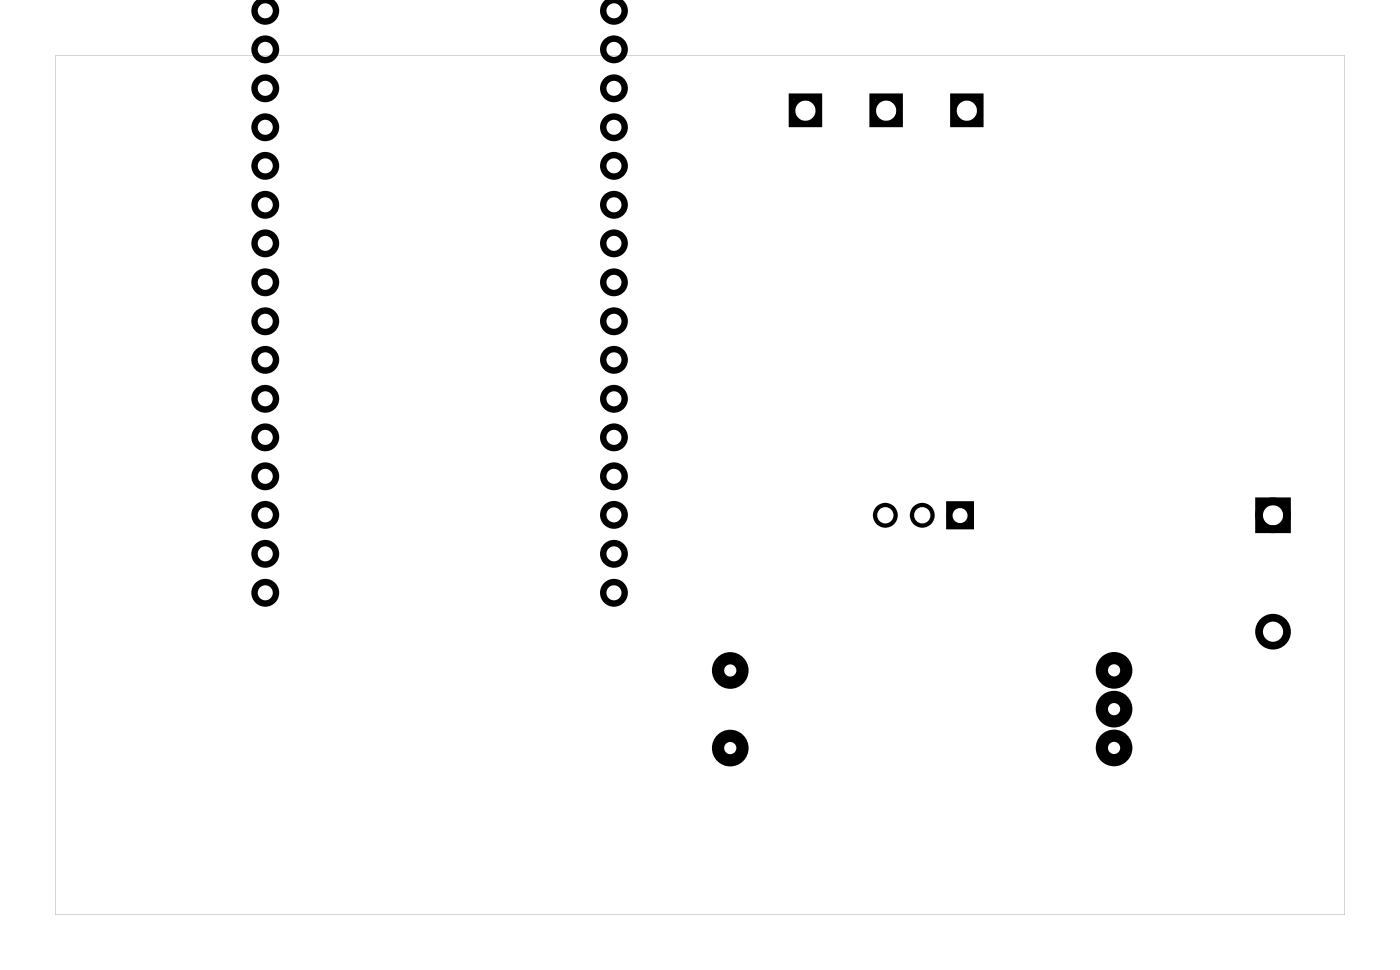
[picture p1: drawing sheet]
<svg xmlns="http://www.w3.org/2000/svg" width="92mm" height="63mm" viewBox="0 0 92 63" stroke-linecap="round" stroke-linejoin="round" font-family="sans-serif">
<g fill="#000">
<path d="M3.6 3.6h84.5v56.3h-84.5zM3.6 3.6v56.3h84.5v-56.3z"/>
<path d="M52 6.5a1.03 1.03 0 0 1 1.2-.2 1.03 1.03 0 0 1 .6 .9h-.2h.2a1.03 1.03 0 0 1-1 1.1 1.03 1.03 0 0 1-1.1-1.1h.2h-.2l.1-.2zM52.3 6.8a.66 .66 0 0 0-.1 .7 .66 .66 0 0 0 .6 .4v.2v-.2a.66 .66 0 0 0 .6-.7 .66 .66 0 0 0-.6-.6v-.2v.2zM51.7 6.1h2.2v2.2h-2.2zM51.9 6.3h.1v1.8h-.1v-.1h1.8v.1h-.2v-1.8h.2v.2h-1.8z"/>
<path d="M57.3 6.5a1.03 1.03 0 0 1 1.1-.2 1.03 1.03 0 0 1 .7 .9h-.2h.2a1.03 1.03 0 0 1-1 1.1 1.03 1.03 0 0 1-1.1-1.1h.2h-.2l.1-.2zM57.6 6.8a.66 .66 0 0 0-.2 .7 .66 .66 0 0 0 .7 .4v.2v-.2a.66 .66 0 0 0 .6-.7 .66 .66 0 0 0-.6-.6v-.2v.2zM57 6.1h2.2v2.2h-2.2zM57.1 6.3h.2v1.8h-.2v-.1h1.9v.1h-.2v-1.8h.2v.2h-1.9z"/>
<path d="M62.6 6.5a1.03 1.03 0 0 1 1.1-.2 1.03 1.03 0 0 1 .7 .9h-.2h.2a1.03 1.03 0 0 1-1.1 1.1 1.03 1.03 0 0 1-1-1.1h.2h-.2l.1-.2zM62.9 6.8a.66 .66 0 0 0-.2 .7 .66 .66 0 0 0 .6 .4v.2v-.2a.66 .66 0 0 0 .7-.7 .66 .66 0 0 0-.7-.6v-.2v.2zM62.2 6.1h2.2v2.2h-2.2zM62.4 6.3h.2v1.8h-.2v-.1h1.9v.1h-.2v-1.8h.2v.2h-1.9z"/>
<path d="M57.2 33.7a.81 .81 0 0 1 1.6 0 .81 .81 0 0 1-1.6 0zM57.5 33.7a.53 .53 0 0 0 1 0 .53 .53 0 0 0-1 0z"/>
<path d="M59.6 33.7a.81 .81 0 0 1 1.6 0 .81 .81 0 0 1-1.6 0zM59.9 33.7a.55 .55 0 0 0 1.1 0 .55 .55 0 0 0-1.1 0z"/>
<path d="M62.3 33.1a.86 .86 0 0 1 .9-.1 .86 .86 0 0 1 .6 .8h-.2h.2a.86 .86 0 0 1-.9 .8 .86 .86 0 0 1-.9-.8h.2h-.2zM62.4 33.7a.5 .5 0 0 0 1 0 .5 .5 0 0 0-1 0zM62 32.8h1.8v1.9h-1.8zM62.2 33h.2v1.5h-.2v-.2h1.4v.2h-.2v-1.5h.2v.2h-1.4z"/>
</g>
<g fill="none" stroke="#000" stroke-width=".42">
<circle cx="17.4" cy="8.3" r=".7"/>
<circle cx="17.4" cy="10.9" r=".7"/>
<circle cx="17.4" cy="5.8" r=".7"/>
<circle cx="17.4" cy="3.2" r=".7"/>
<circle cx="17.4" cy=".7" r=".7"/>
<circle cx="17.4" cy="18.5" r=".7"/>
<circle cx="17.4" cy="13.4" r=".7"/>
<circle cx="17.4" cy="15.9" r=".7"/>
<circle cx="40.2" cy="8.3" r=".7"/>
<circle cx="40.2" cy="10.9" r=".7"/>
<circle cx="40.2" cy="5.8" r=".7"/>
<circle cx="40.2" cy="3.2" r=".7"/>
<circle cx="40.2" cy=".7" r=".7"/>
<circle cx="40.2" cy="15.9" r=".7"/>
<circle cx="40.2" cy="13.4" r=".7"/>
<circle cx="40.2" cy="18.5" r=".7"/>
<circle cx="17.4" cy="36.3" r=".7"/>
<circle cx="17.4" cy="38.8" r=".7"/>
<circle cx="17.4" cy="21" r=".7"/>
<circle cx="17.4" cy="23.6" r=".7"/>
<circle cx="17.4" cy="28.6" r=".7"/>
<circle cx="17.4" cy="26.1" r=".7"/>
<circle cx="17.4" cy="33.7" r=".7"/>
<circle cx="17.4" cy="31.2" r=".7"/>
<circle cx="40.2" cy="36.3" r=".7"/>
<circle cx="40.2" cy="38.8" r=".7"/>
<circle cx="40.2" cy="23.6" r=".7"/>
<circle cx="40.2" cy="21" r=".7"/>
<circle cx="40.2" cy="31.2" r=".7"/>
<circle cx="40.2" cy="28.6" r=".7"/>
<circle cx="40.2" cy="33.7" r=".7"/>
<circle cx="40.2" cy="26.1" r=".7"/>
</g>
<g fill="none" stroke="#000" stroke-width=".8" stroke-linecap="butt">
<circle cx="47.8" cy="43.9" r=".8"/>
<circle cx="47.8" cy="49" r=".8"/>
<circle cx="73" cy="46.4" r=".8"/>
<circle cx="73" cy="49" r=".8"/>
<circle cx="73" cy="43.9" r=".8"/>
</g>
<g fill="none" stroke="#000" stroke-width=".51">
<path d="M82.5 32.8h1.8v1.8h-1.8z"/>
<circle cx="83.4" cy="33.7" r=".91"/>
<circle cx="83.4" cy="41.4" r=".91"/>
</g>
</svg>
